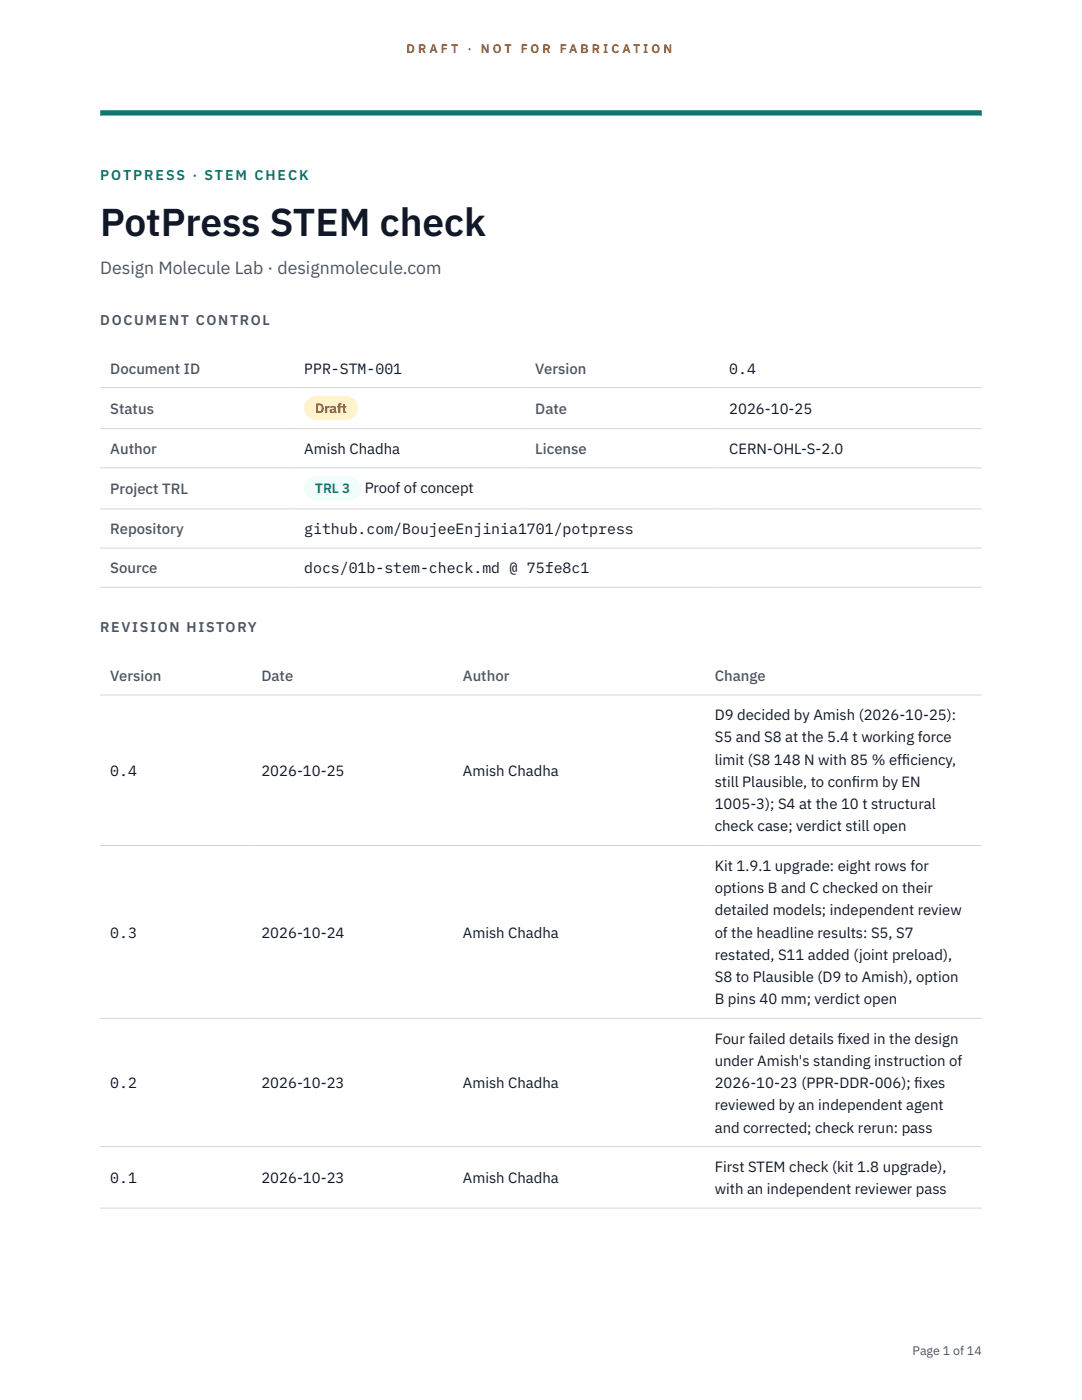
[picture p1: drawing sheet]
<svg xmlns="http://www.w3.org/2000/svg" width="216mm" height="279mm" viewBox="0 0 216 279" stroke-linecap="round" stroke-linejoin="round" font-family="sans-serif">
<defs><g id="words">
<text font-size="7.8" fill="#111827" x="20" y="47.1">PotPress STEM check</text>
<text font-size="3.5" fill="#4b5563" x="20" y="54.6">Design Molecule Lab · designmolecule.com</text>
<g font-size="3" fill="#4b5563">
<text x="22" y="74.5">Document ID</text>
<text x="106.8" y="74.5">Version</text>
<text x="22" y="82.6">Status</text>
<text x="106.8" y="82.6">Date</text>
<text x="22" y="90.6">Author</text>
<text x="106.8" y="90.6">License</text>
<text x="22" y="98.6">Project TRL</text>
<text x="22" y="106.6">Repository</text>
<text x="22" y="114.4">Source</text>
<text x="22" y="135.9">Version</text>
<text x="52.2" y="135.9">Date</text>
<text x="92.4" y="135.9">Author</text>
<text x="142.6" y="135.9">Change</text>
</g>
<g font-size="3" fill="#111827">
<text x="60.7" y="74.5">PPR-STM-001</text>
<text x="145.5" y="74.5">0.4</text>
<text x="145.5" y="82.6">2026-10-25</text>
<text x="60.7" y="90.6">Amish Chadha</text>
<text x="145.5" y="90.6">CERN-OHL-S-2.0</text>
<text x="72.8" y="98.5">Proof of concept</text>
<text x="60.7" y="106.6">github.com/BoujeeEnjinia1701/potpress</text>
<text x="60.7" y="114.4">docs/01b-stem-check.md @ 75fe8c1</text>
<text x="142.6" y="143.7">D9 decided by Amish (2026-10-25):</text>
<text x="142.6" y="148.2">S5 and S8 at the 5.4 t working force</text>
<text x="22" y="154.8">0.4</text>
<text x="52.2" y="154.8">2026-10-25</text>
<text x="92.4" y="154.8">Amish Chadha</text>
<text x="142.6" y="152.6">limit (S8 148 N with 85 % eff</text>
<text x="180" y="152.6">iciency,</text>
<text x="142.6" y="157.1">still Plausible, to conf</text>
<text x="142.6" y="161.5">1005-3); S4 at the 10 t structural</text>
<text x="170" y="157.1">irm by EN</text>
<text x="142.6" y="165.9">check case; verdict still open</text>
<text x="142.6" y="173.8">Kit 1.9.1 upgrade: eight rows for</text>
<text x="142.6" y="178.2">options B and C checked on their</text>
<text x="142.6" y="182.7">detailed models; independent review</text>
<text x="22" y="187.1">0.3</text>
<text x="52.2" y="187.1">2026-10-24</text>
<text x="92.4" y="187.1">Amish Chadha</text>
<text x="142.6" y="187.1">of the headline results: S5, S7</text>
<text x="142.6" y="191.5">restated, S11 added (joint preload),</text>
<text x="142.6" y="196">S8 to Plausible (D9 to Amish), option</text>
<text x="142.6" y="200.4">B pins 40 mm; verdict open</text>
<text x="142.6" y="208.3">Four failed details f</text>
<text x="167.1" y="208.3">ixed in the design</text>
<text x="142.6" y="212.7">under Amish's standing instruction of</text>
<text x="22" y="217.1">0.2</text>
<text x="52.2" y="217.1">2026-10-23</text>
<text x="92.4" y="217.1">Amish Chadha</text>
<text x="142.6" y="217.1">2026-10-23 (PPR-DDR-006); f</text>
<text x="142.6" y="221.6">reviewed by an independent agent</text>
<text x="182.4" y="217.1">ixes</text>
<text x="142.6" y="226">and corrected; check rerun: pass</text>
<text x="142.6" y="233.9">First STEM check (kit 1.8 upgrade),</text>
<text x="22" y="236.1">0.1</text>
<text x="52.2" y="236.1">2026-10-23</text>
<text x="92.4" y="236.1">Amish Chadha</text>
<text x="142.6" y="238.3">with an independent reviewer pass</text>
</g>
<text font-size="2.8" fill="#0f766e" x="20" y="36">POTPRESS · STEM CHECK</text>
<g font-size="2.8" fill="#4b5563">
<text x="20" y="64.8">DOCUMENT CONTROL</text>
<text x="20" y="126.2">REVISION HISTORY</text>
</g>
<text font-size="2.7" fill="#92400e" x="62.9" y="82.5">Draft</text>
<text font-size="2.7" fill="#0f766e" x="62.9" y="98.5">TRL 3</text>
<g font-size="2.5" fill="#b45309">
<text x="81.1" y="10.5">D R A F T</text>
<text x="93.3" y="10.5">·</text>
<text x="95.9" y="10.5">N O T</text>
<text x="103.9" y="10.5">F O R</text>
<text x="111.7" y="10.5">F A B R I C A T I O N</text>
</g>
<text font-size="2.5" fill="#4b5563" x="182.1" y="270.3">Page 1 of 14</text>
</g></defs>
<path d="M20 23.1h175.9zM20 22h175.9v1.1h-175.9z" fill-rule="evenodd" fill="#0f766e"/>
<path d="M20 77.3h175.9M20 85.5h175.9M20 93.4h175.9M20 101.6h175.9M20 109.4h175.9M20 117.2h175.9M20 138.7h175.9M20 168.7h175.9M20 203.2h175.9M20 228.8h175.9M20 241.1h175.9" fill="none" stroke="#d1d5db" stroke-width=".2"/>
<path d="M60.7 79h10.7v4.9h-10.7z" fill="#fef3c7"/>
<path d="M60.7 95.1h11.4v4.8h-11.4z" fill="#f0fdfa"/>
<use href="#words"/>
</svg>
